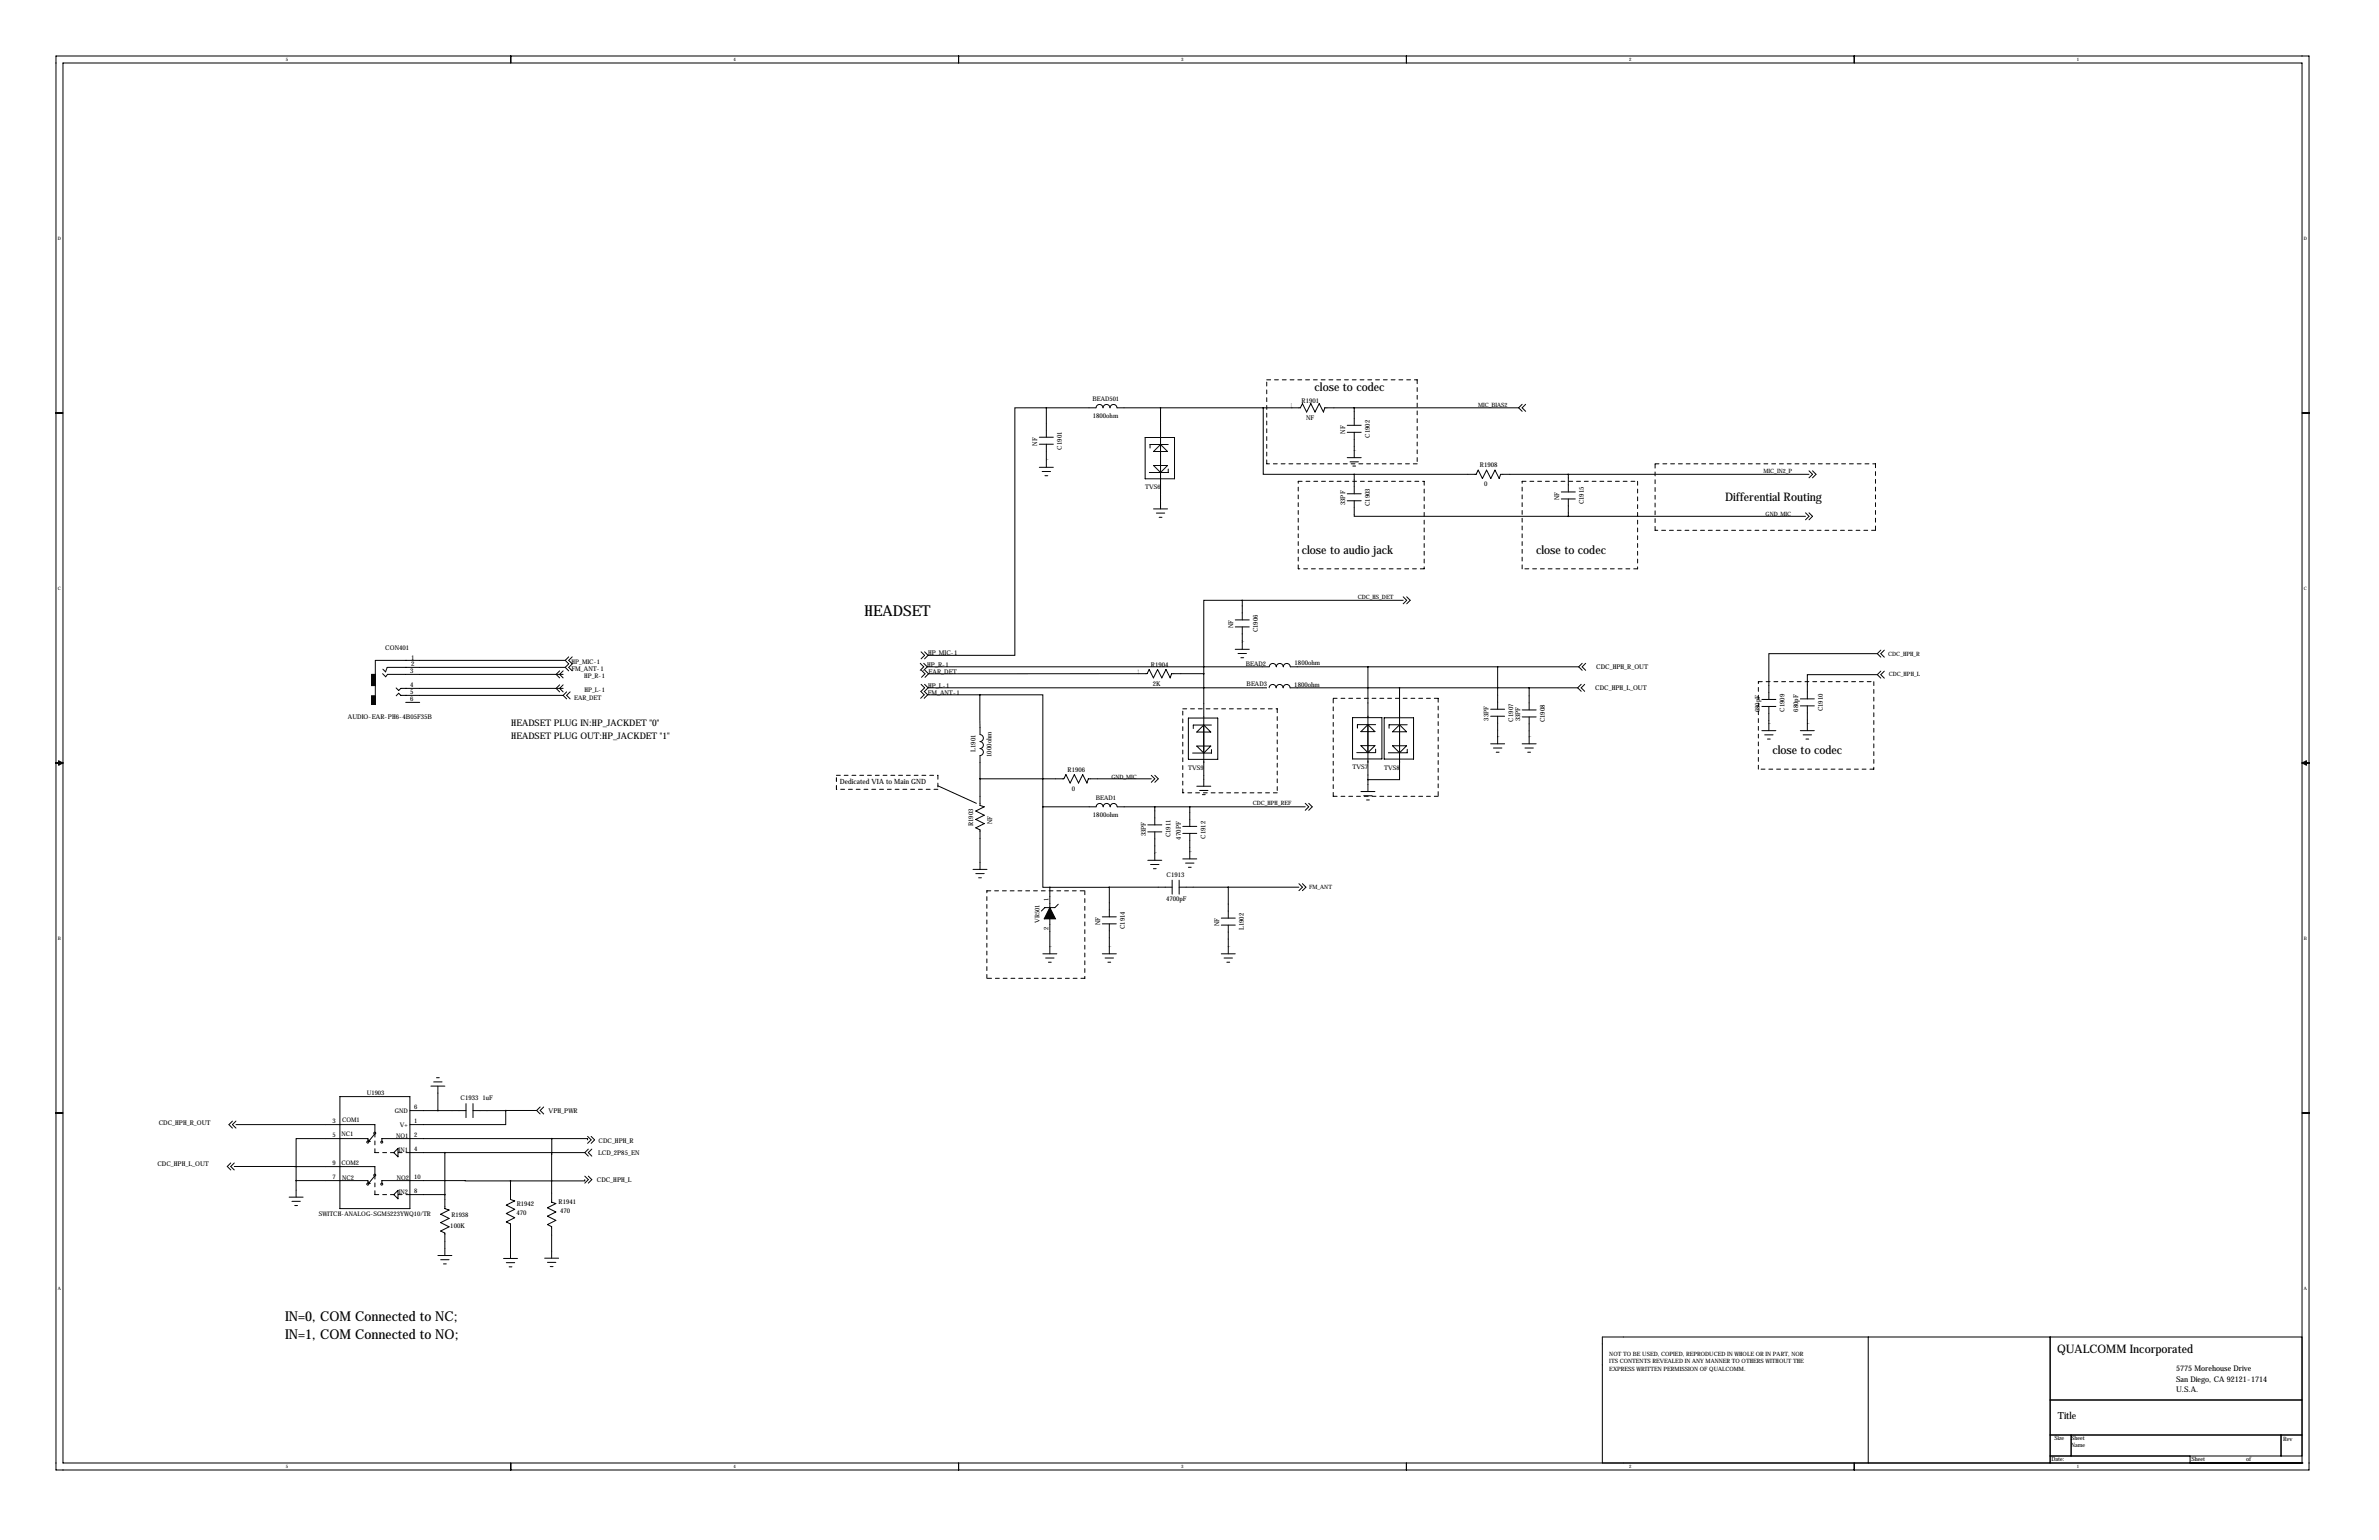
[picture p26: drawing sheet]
<svg xmlns="http://www.w3.org/2000/svg" width="864mm" height="559mm" viewBox="0 0 864 559" stroke-linecap="round" stroke-linejoin="round" font-family="sans-serif">
<defs><g id="words">
<text font-size="5.5" x="313.8" y="223.4">HEADSET</text>
<g font-size="4.9">
<text x="103.5" y="479.3">IN=0, COM Connected to NC;</text>
<text x="103.5" y="485.7">IN=1, COM Connected to NO;</text>
</g>
<g font-size="4.3">
<text x="477.2" y="141.8">close to codec</text>
<text x="626.2" y="181.8">Differential Routing</text>
<text x="472.5" y="200.9">close to audio jack</text>
<text x="557.6" y="200.9">close to codec</text>
<text x="643.4" y="273.6">close to codec</text>
<text x="746.8" y="491">QUALCOMM Incorporated</text>
</g>
<text font-size="3.6" x="747" y="514.9">Title</text>
<g font-size="3.3">
<text x="185.6" y="263.6">HEADSET PLUG IN:HP_JACKDET &quot;0&quot;</text>
<text x="185.6" y="268">HEADSET PLUG OUT:HP_JACKDET &quot;1&quot;</text>
</g>
<g font-size="2.8">
<text x="789.9" y="497.5">5775 Morehouse Drive</text>
<text x="789.9" y="501.3">San Diego, CA 92121-1714</text>
<text x="789.9" y="505.1">U.S.A.</text>
</g>
<text font-size="2.6" x="304.9" y="284.7">Dedicated VIA to Main GND</text>
<g font-size="2.4">
<text x="472.5" y="146.4">R1901</text>
<text x="396.7" y="151.8">1800ohm</text>
<text x="474.1" y="152.4">NF</text>
<text x="376.5" y="161.7" transform="rotate(-90 376.5 161.7)">NF</text>
<text x="488.3" y="157.3" transform="rotate(-90 488.3 157.3)">NF</text>
<text x="497.3" y="158.9" transform="rotate(-90 497.3 158.9)">C1902</text>
<text x="385.5" y="163.2" transform="rotate(-90 385.5 163.2)">C1901</text>
<text x="537.2" y="169.6">R1908</text>
<text x="538.8" y="176.5">0</text>
<text x="488.3" y="183.3" transform="rotate(-90 488.3 183.3)">33PF</text>
<text x="497.3" y="183.7" transform="rotate(-90 497.3 183.7)">C1903</text>
<text x="566" y="181.5" transform="rotate(-90 566 181.5)">NF</text>
<text x="575" y="183" transform="rotate(-90 575 183)">C1915</text>
<text x="447.6" y="228" transform="rotate(-90 447.6 228)">NF</text>
<text x="456.6" y="229.5" transform="rotate(-90 456.6 229.5)">C1906</text>
<text x="139.9" y="235.9">CON401</text>
<text x="149.2" y="239.4">1</text>
<text x="336.9" y="237.8">HP_MIC-1</text>
<text x="148.9" y="244.2">3</text>
<text x="149.2" y="241.8">2</text>
<text x="207.5" y="243.4">FM_ANT-1</text>
<text x="336.6" y="242">HP_R-1</text>
<text x="337.1" y="244.5">EAR_DET</text>
<text x="417.8" y="241.9">R1904</text>
<text x="470" y="241.4">1800ohm</text>
<text x="579.4" y="242.8">CDC_HPH_R_OUT</text>
<text x="148.9" y="251.9">5</text>
<text x="148.9" y="249.4">4</text>
<text x="336.9" y="249.6">HP_L-1</text>
<text x="418.5" y="248.9">2K</text>
<text x="469.9" y="249.1">1800ohm</text>
<text x="579.1" y="250.3">CDC_HPH_L_OUT</text>
<text x="148.9" y="254.3">6</text>
<text x="336.8" y="252.1">FM_ANT-1</text>
<text x="126.3" y="261">AUDIO-EAR-PH6-4B05F35B</text>
<text x="540.4" y="261.5" transform="rotate(-90 540.4 261.5)">33PF</text>
<text x="549.3" y="261.9" transform="rotate(-90 549.3 261.9)">C1907</text>
<text x="551.8" y="261.8" transform="rotate(-90 551.8 261.8)">33PF</text>
<text x="560.8" y="262.1" transform="rotate(-90 560.8 262.1)">C1908</text>
<text x="638.8" y="258.4" transform="rotate(-90 638.8 258.4)">680pF</text>
<text x="647.8" y="258.3" transform="rotate(-90 647.8 258.3)">C1909</text>
<text x="652.8" y="258.2" transform="rotate(-90 652.8 258.2)">680pF</text>
<text x="661.8" y="258.1" transform="rotate(-90 661.8 258.1)">C1910</text>
<text x="354.2" y="272.8" transform="rotate(-90 354.2 272.8)">L1901</text>
<text x="359.9" y="274.7" transform="rotate(-90 359.9 274.7)">1000ohm</text>
<text x="387.6" y="280.1">R1906</text>
<text x="389.1" y="287">0</text>
<text x="353.2" y="299.8" transform="rotate(-90 353.2 299.8)">R1903</text>
<text x="360.2" y="299.1" transform="rotate(-90 360.2 299.1)">NF</text>
<text x="396.8" y="296.6">1800ohm</text>
<text x="415.9" y="303.5" transform="rotate(-90 415.9 303.5)">33PF</text>
<text x="424.9" y="303.8" transform="rotate(-90 424.9 303.8)">C1911</text>
<text x="428.6" y="304.7" transform="rotate(-90 428.6 304.7)">470PF</text>
<text x="437.6" y="304.4" transform="rotate(-90 437.6 304.4)">C1912</text>
<text x="423.5" y="318.1">C1913</text>
<text x="423.3" y="327.1">4700pF</text>
<text x="399.4" y="335.7" transform="rotate(-90 399.4 335.7)">NF</text>
<text x="408.4" y="337.2" transform="rotate(-90 408.4 337.2)">C1914</text>
<text x="442.6" y="336.2" transform="rotate(-90 442.6 336.2)">NF</text>
<text x="451.5" y="337.5" transform="rotate(-90 451.5 337.5)">L1902</text>
<text x="167.2" y="399.2">C1933</text>
<text x="175.1" y="399.1">1uF</text>
<text x="199.1" y="404">VPH_PWR</text>
<text x="57.6" y="408.1">CDC_HPH_R_OUT</text>
<text x="217.1" y="419.1">LCD_2P85_EN</text>
<text x="217.3" y="414.7">CDC_HPH_R</text>
<text x="57.1" y="423.3">CDC_HPH_L_OUT</text>
<text x="216.7" y="429">CDC_HPH_L</text>
<text x="187.6" y="437.7">R1942</text>
<text x="202.8" y="436.8">R1941</text>
<text x="187.5" y="440.7">470</text>
<text x="203.3" y="440">470</text>
<text x="163.5" y="445.5">100K</text>
</g>
<g font-size="2.3">
<text x="396.5" y="145.3">BEAD501</text>
<text x="415.7" y="177.5">TVS6</text>
<text x="207.5" y="240.9">HP_MIC-1</text>
<text x="212" y="246">HP_R-1</text>
<text x="452.2" y="241.5">BEAD2</text>
<text x="212.1" y="251.1">HP_L-1</text>
<text x="452.5" y="249">BEAD3</text>
<text x="208.4" y="254.1">EAR_DET</text>
<text x="431.4" y="279.3">TVS9</text>
<text x="490.9" y="279.2">TVS7</text>
<text x="502.4" y="279.2">TVS8</text>
<text x="397.8" y="290.1">BEAD1</text>
<text x="380.6" y="327.1" transform="rotate(-90 380.6 327.1)">1</text>
<text x="377.3" y="335" transform="rotate(-90 377.3 335)">VR501</text>
<text x="380.6" y="337.4" transform="rotate(-90 380.6 337.4)">2</text>
<text x="133.1" y="397.2">U1903</text>
<text x="120.7" y="407.6">3</text>
<text x="124.2" y="407.3">COM1</text>
<text x="143.3" y="403.9">GND</text>
<text x="150.3" y="407.6">1</text>
<text x="150.3" y="402.5">6</text>
<text x="120.7" y="412.6">5</text>
<text x="124" y="412.2">NC1</text>
<text x="143.8" y="412.8">NO1</text>
<text x="145.1" y="409">V+</text>
<text x="150.3" y="412.6">2</text>
<text x="144.7" y="418">IN1</text>
<text x="150.3" y="417.7">4</text>
<text x="120.7" y="422.8">9</text>
<text x="124" y="422.9">COM2</text>
<text x="120.7" y="427.9">7</text>
<text x="124.2" y="428.1">NC2</text>
<text x="144" y="428.2">NO2</text>
<text x="150.3" y="427.9">10</text>
<text x="144.8" y="433.1">IN2</text>
<text x="150.3" y="433">8</text>
<text x="115.7" y="441.4">SWITCH-ANALOG-SGM5223YWQ10/TR</text>
<text x="163.9" y="441.6">R1938</text>
</g>
<g font-size="2.1">
<text x="536.5" y="147.7">MIC_BIAS2</text>
<text x="640.2" y="171.6">MIC_IN2_P</text>
<text x="640.9" y="187.4">GND_MIC</text>
<text x="492.9" y="217.3">CDC_HS_DET</text>
<text x="685.4" y="237.9">CDC_HPH_R</text>
<text x="685.6" y="245.4">CDC_HPH_L</text>
<text x="403.5" y="282.6">GND_MIC</text>
<text x="454.8" y="292.3">CDC_HPH_REF</text>
<text x="475.2" y="322.6">FM_ANT</text>
<text x="584.2" y="491.9">NOT TO BE USED, COPIED, REPRODUCED IN WHOLE OR IN PART, NOR</text>
<text x="584.2" y="497.5">EXPRESS WRITTEN PERMISSION OF QUALCOMM.</text>
<text x="584.2" y="494.7">ITS CONTENTS REVEALED IN ANY MANNER TO OTHERS WITHOUT THE</text>
<text x="745.7" y="522.6">Size</text>
<text x="751.8" y="525.2">Name</text>
<text x="751.8" y="522.4">Sheet</text>
<text x="828.8" y="522.9">Rev</text>
<text x="744.7" y="530">Date:</text>
<text x="795.5" y="530">Sheet</text>
<text x="815.3" y="530">of</text>
</g>
<g font-size="1.7">
<text x="103.7" y="22.2">5</text>
<text x="266.3" y="22.2">4</text>
<text x="428.8" y="22.2">3</text>
<text x="591.4" y="22.2">2</text>
<text x="754" y="22.2">1</text>
<text x="21" y="87">D</text>
<text x="836.4" y="87">D</text>
<text x="21" y="214">C</text>
<text x="836.4" y="214">C</text>
<text x="21" y="341">B</text>
<text x="836.4" y="341">B</text>
<text x="21" y="468">A</text>
<text x="836.4" y="468">A</text>
<text x="103.7" y="532.8">5</text>
<text x="266.3" y="532.8">4</text>
<text x="428.8" y="532.8">3</text>
<text x="591.4" y="532.8">2</text>
<text x="754" y="532.8">1</text>
</g>
<g font-size=".4">
<text x="469" y="148" transform="rotate(-90 469 148)">N22677826</text>
<text x="379.8" y="167">GND</text>
<text x="491.6" y="163.5">GND</text>
<text x="451" y="233.1">GND</text>
<text x="413.4" y="244.4" transform="rotate(-90 413.4 244.4)">EAR_DET</text>
<text x="642.1" y="262.6">GND</text>
<text x="656.1" y="262.6">GND</text>
<text x="543.7" y="267.4">GND</text>
<text x="555.1" y="267.4">GND</text>
<text x="419.2" y="309.6">GND</text>
<text x="431.9" y="309.1">GND</text>
<text x="381.1" y="343.6">GND</text>
<text x="402.7" y="343.6">GND</text>
<text x="445.9" y="343.6">GND</text>
</g>
</g></defs>
<g fill="none" stroke="#000" stroke-width=".36">
<path d="M20.3 20.3h817.9v513.1h-817.9zM22.9 22.9h812.8v508h-812.8zM185.4 20.3v2.6M348 20.3v2.6M510.5 20.3v2.6M673.1 20.3v2.6M20.3 149.9h2.6M377.3 158.6h5.1M379.8 148h-11.4v89.8h-31.5M379.8 148v10.6M379.8 148h18.1M397.9 148a1.27 1.27 0 0 1 1.2-1.2 1.27 1.27 0 0 1 1.3 1.2"/>
<path d="M400.4 148a1.27 1.27 0 0 1 1.3-1.2 1.27 1.27 0 0 1 1.2 1.2M402.9 148a1.27 1.27 0 0 1 1.3-1.2 1.27 1.27 0 0 1 1.3 1.2h66.5l.8-1.5 1.5 3 1.5-3 1.6 3 1.5-3 1.5 3 .5-1.5h70.4M415.7 158.8h10.7v14.9h-10.7zM421.3 148v36.7M458.6 148v24.1h33M489.1 154.3h5M489.1 156.9h5M491.6 148v6.3M491.6 156.9v9.2M551.3 148l1.3 1.3M552.6 146.7l-1.3 1.3M553.8 146.7l-1.2 1.3 1.2 1.3"/>
<path d="M835.7 149.9h2.5M377.3 161.2h5.1M377.3 169.6h5.1M378.3 171.1h3.1M379.3 172.6h1M379.8 161.2v8.4M418.7 168.9h5.1l-2.5 2.5zM421.3 161.3l2.5 2.5h-5.1zM424.1 170.2v1.2h-6.9M424.1 161.3h-6.6v1.3M489.1 179.2h5M489.1 166.1h5"/>
<path d="M490.1 167.6h3M491.1 169.1h1M491.6 172.1v7.1M491.6 172.1h44.2l.8-1.5 1.5 3 1.5-3 1.6 3 1.5-3 1.5 3 .5-1.5h112M566.8 178.5h5.1M569.3 172.1v6.4M656.7 170.8l1.3 1.3-1.3 1.3M658 170.8l1.2 1.3-1.2 1.3M418.7 184.7h5.1M419.8 186.2h3M420.8 187.7h1M489.1 181.7h5"/>
<path d="M491.6 181.7v5.7h77.7M566.8 181.1h5.1M569.3 181.1v6.3M569.3 187.4h86.1M655.4 186.1l1.3 1.3-1.3 1.2M656.7 186.1l1.3 1.3-1.3 1.2M451 217.8h-14v26.7M451 217.8v7.1M451 217.8h58.4M509.4 216.6l1.2 1.2-1.2 1.3M510.6 216.6l1.3 1.2-1.3 1.3M205.2 239.6h-69v16.1"/>
<path d="M205.2 239.6l1.3 1.3-1.3 1.3M206.5 238.4l-1.3 1.2M207.7 238.4l-1.2 1.2 1.2 1.3-1.2 1.3 1.2 1.2M334.4 236.5l1.2 1.3-1.2 1.3M335.6 236.5l1.3 1.3M336.9 237.8l-1.3 1.3M448.4 224.9h5.1M448.4 227.5h5.1M448.4 235.6h5.1M449.4 237.1h3.1M450.4 238.7h1.1M451 227.5v8.1"/>
<path d="M681.5 237.2h-39.4v16.6M681.5 237.2l1.3 1.3M682.8 235.9l-1.3 1.3M684 235.9l-1.2 1.3 1.2 1.3M138.9 244.4l1.1 1.2 .7-.9h63.7M143.8 249.6l.9 .9 .8-.7h58.9M147.3 254.9h5M203.1 248.5l-1.2 1.3 1.2 1.3M203.1 243.4l-1.2 1.3 1.2 1.3M204.4 252.3h-58.9l-.8-.7-.9 .9M204.4 252.3l1.3 1.3M204.4 248.5l-1.3 1.3 1.3 1.3"/>
<path d="M204.4 243.4l-1.3 1.3 1.3 1.3M205.2 242.2h-64.6l-.6 1.6-1-1M205.2 242.2l1.3 1.2M205.7 251.1l-1.3 1.2M207 251.1l-1.3 1.2 1.3 1.3M334.1 240.7l1.2 1.3-1.2 1.2M334.2 250.9l1.3 1.2-1.3 1.3M334.4 248.3l1.2 1.3-1.2 1.3M334.5 243.2l1.3 1.3-1.3 1.3M335.3 240.7l1.3 1.3M335.5 250.9l1.3 1.2M335.6 248.3l1.3 1.3"/>
<path d="M335.8 243.2l1.3 1.3M336.6 242l124.2-.1a1.27 1.27 0 0 1 1.2-1.2 1.27 1.27 0 0 1 1.3 1.3 1.27 1.27 0 0 1 1.3-1.3 1.27 1.27 0 0 1 1.2 1.3 1.27 1.27 0 0 1 1.3-1.3 1.27 1.27 0 0 1 1.3 1.3h104.7M336.6 242l-1.3 1.2M336.8 252.1l-1.3 1.3M336.8 252.1h18.9M336.9 249.6h123M336.9 249.6l-1.3 1.3M337.1 244.5l79.3-.1 .8-1.5 1.5 3.1 1.5-3.1 1.5 3.1 1.6-3.1 1.5 3.1 .5-1.6 11.7 .1M337.1 244.5l-1.3 1.3M355.7 252.1l.1 14.4a1.27 1.27 0 0 1 1.2 1.3 1.27 1.27 0 0 1-1.2 1.3 1.27 1.27 0 0 1 1.2 1.3 1.27 1.27 0 0 1-1.2 1.2 1.27 1.27 0 0 1 1.2 1.3 1.27 1.27 0 0 1-1.2 1.3v18.1l1.5 .5-3.1 1.5 3.1 1.5-3.1 1.5 3.1 1.6-3.1 1.5 1.6 .7v14.4M355.7 252.1h22.9v40.7M437 244.5v40.8"/>
<path d="M460.7 249.6a1.27 1.27 0 0 1 1.3-1.2 1.27 1.27 0 0 1 1.2 1.2M463.2 249.6a1.27 1.27 0 0 1 1.3-1.2 1.27 1.27 0 0 1 1.3 1.2M465.8 249.6a1.27 1.27 0 0 1 1.3-1.2 1.27 1.27 0 0 1 1.2 1.2h104.4M496.6 242v45.2M508.1 249.6v33.3h-11.5M541.1 257.4h5.1M541.1 259.9h5.1M543.7 242v15.4M543.7 259.9v10M552.6 257.6h5M555.1 249.6v8M572.7 249.6l1.3 1.3"/>
<path d="M573.1 242l1.2 1.2M574 248.3l-1.3 1.3M574.3 240.7l-1.2 1.3M575.3 248.3l-1.3 1.3 1.3 1.3M575.6 240.7l-1.3 1.3 1.3 1.2M639.6 253.8h5.1M639.6 256.3h5.1M642.1 256.3v8.8M653.5 253.6h5.1M653.5 256.1h5.1M656.1 256.1v9M681.5 244.8h-25.4v8.8"/>
<path d="M681.5 244.8l1.3 1.3M682.8 243.5l-1.3 1.3M684 243.5l-1.2 1.3 1.2 1.3M20.3 276.9h2.6M21.3 276.1l1.6 .8-1.6 .7zM431.4 260.6h10.7v14.9h-10.7zM434.4 270.7h5.1l-2.5 2.6zM437 263.1l2.5 2.5h-5.1zM439.8 272v1.3h-6.9M439.8 263.1h-6.6v1.3M491 260.4h10.6v15h-10.6zM494 270.6h5.1l-2.5 2.5z"/>
<path d="M496.6 262.9l2.5 2.6h-5.1zM499.4 271.8v1.3h-6.9M499.4 262.9h-6.6v1.3M502.5 260.5h10.6v14.9h-10.6zM505.5 265.5l2.6-2.5 2.5 2.5zM505.5 270.6h5.1l-2.5 2.6zM510.8 271.9v1.3h-6.8M510.8 263h-6.6v1.3M541.1 269.9h5.1M542.1 271.4h3.1M543.2 272.9h1M552.6 260.1h5"/>
<path d="M552.6 269.9h5M553.6 271.4h3M554.6 272.9h1M555.1 260.1v9.8M639.6 265.1h5.1M640.6 266.6h3M641.6 268.2h1M653.5 265.1h5.1M654.6 266.6h3M655.6 268.2h1M835.7 276.9h2.5M835.7 276.9l1.5-.8v1.5z"/>
<path d="M340.5 285.1l13.9 6.4M355.8 282.6h30.4l.7-1.5 1.6 3 1.5-3 1.5 3 1.5-3 1.6 3 .5-1.5h22.8M378.6 292.8l19.3-.1a1.27 1.27 0 0 1 1.3-1.2 1.27 1.27 0 0 1 1.3 1.3 1.27 1.27 0 0 1 1.2-1.3 1.27 1.27 0 0 1 1.3 1.3 1.27 1.27 0 0 1 1.3-1.3 1.27 1.27 0 0 1 1.2 1.3h68.3M378.6 292.8v29.2h2.5M416.7 299.3h5M417.9 281.3l1.3 1.3-1.3 1.3M419.2 292.8v6.5M419.2 281.3l1.3 1.3-1.3 1.3M429.4 299.9h5M431.9 292.8v7.1M434.4 285.3h5.1M435.5 286.8h3"/>
<path d="M436.5 288.3h1M473.8 291.5l1.3 1.3-1.3 1.2M475.1 291.5l1.3 1.3-1.3 1.2M494 287.2h5.1M495 288.7h3.1M496.1 290.3h1M353.2 315.5h5.1M354.2 317h3.1M355.2 318.5h1.1M416.7 301.9h5M416.7 312.2h5M417.7 313.7h3"/>
<path d="M418.7 315.2h1M419.2 301.9v10.3M425.5 319.4v5.1M428 319.4v5.1M429.4 302.4h5M429.4 311.7h5M430.4 313.2h3M431.4 314.7h1M431.9 302.4v9.3M381.1 322v7.3M381.1 333.4v12.7M381.1 322h21.6"/>
<path d="M384.1 328.1l-1.2 1.2h-3.6l-1.2 1.3M400.2 332.7h5M400.2 335.2h5M402.7 322v10.7M402.7 335.2v10.9M425.5 321.9l-22.8 .1M428 321.9h43.5M443.3 333.1h5.1M443.3 335.7h5.1M445.9 321.9v11.2M445.9 335.7v10.4M471.5 320.6l1.3 1.3-1.3 1.3"/>
<path d="M472.8 320.6l1.3 1.3-1.3 1.3M378.6 346.1h5M379.6 347.6h3M380.6 349.1h1M400.2 346.1h5M401.2 347.6h3M402.2 349.1h1M443.3 346.1h5.1M444.3 347.6h3.1M445.4 349.1h1M123.4 397.9h25.4v40.7h-25.4zM156.4 394.1h5.1"/>
<path d="M157.4 392.6h3.1M158.4 391.1h1.1M159 394.1v8.9M20.3 403.9h2.6M84.4 406.8l-1.3 1.3 1.3 1.2M85.6 408.1h50.5v2.8M85.6 406.8l-1.2 1.3 1.2 1.2M133.6 414.2v-1h-26.1v15.2M133.8 413.7l.5 .5h-.5zM136.1 411.4l-2.3 2.8M144.5 416.7v3.1l-1.5-1.6zM148.8 418.2h63.5"/>
<path d="M148.8 403h20.4M161.5 418.2v20.4l1.5 .5-3 1.5 3 1.5-3 1.5 3 1.6-3 1.5 1.5 .7v8.2M169.2 400.5v5M171.7 403h11.9M171.7 400.5v5M183.6 403v5.1h-34.8M194.8 402.9l-11.2 .1M194.8 402.9l1.3 1.3M196.1 401.7l-1.3 1.2M197.4 401.7l-1.3 1.2 1.3 1.3M200.3 413.2v23l1.5 .5-3.1 1.6 3.1 1.5-3.1 1.5 3.1 1.5-3.1 1.5 1.6 .8v11.4M200.3 413.2h13v.4"/>
<path d="M200.3 413.2h-61.7v1M212.3 418.2l1.3 1.3M213.3 412.3l1.3 1.3-1.3 1.3M213.6 417l-1.3 1.2M214.6 412.3l1.2 1.3-1.2 1.3M214.8 417l-1.2 1.2 1.2 1.3M835.7 403.9h2.5M83.8 422l-1.3 1.3 1.3 1.2M85 423.3h51.1v2.8M85 422l-1.2 1.3 1.2 1.2M105 434.4h5M106 435.9h3"/>
<path d="M107 437.4h1M107.5 428.4h26.1v1M107.5 428.4v6M133.8 428.9l.5 .5h-.5zM136.1 426.6l-2.3 2.8M144.5 432v3l-1.5-1.5zM148.8 433.5h12.7M185.3 428.5l-46.7-.1v1M185.3 428.5v6.8l1.5 .5-3 1.5 3 1.5-3 1.5 3 1.6-3 1.5 1.5 .7v12.5M212.3 428v.5h-27M212.3 426.8l1.3 1.2-1.3 1.3M213.6 426.8l1.2 1.2-1.2 1.3"/>
<path d="M159 455.6h5M160 457.1h3M161 458.6h1M182.8 456.6h5.1M183.8 458.2h3M184.8 459.7h1M197.7 456.5h5.1M198.7 458.1h3.1M199.7 459.6h1.1M678.2 485.1v45.8M744.2 485.1v45.8M835.7 485.1h-254v45.8"/>
<path d="M744.2 508h91.5M185.4 530.9v2.5M348 530.9v2.5M510.5 530.9v2.5M673.1 530.9v2.5M744.2 520.7h91.5M744.2 528.3h91.5M751.8 520.7v7.6M795 530.9h.1M795 528.3v2.6M828 520.7v7.6M835.7 530.9h.1"/>
<circle cx="133.5" cy="414.4" r=".36"/>
<circle cx="136" cy="411.2" r=".36"/>
<circle cx="138.6" cy="414.4" r=".36"/>
<circle cx="133.5" cy="429.7" r=".36"/>
<circle cx="136" cy="426.4" r=".36"/>
<circle cx="138.6" cy="429.7" r=".36"/>
</g>
<g fill="none" stroke="#000" stroke-width=".36" stroke-dasharray="1.4 1.4">
<path d="M459.8 137.8h54.7M514.5 137.8v30.5M459.8 168.3v-30.5M471.3 174.7h45.7M514.5 168.3h-54.7M517 174.7v31.7M552.6 174.7h41.9M594.5 174.7v31.7M600.8 168.3h80M680.8 168.3v24.1M600.8 192.4v-24.1M680.8 192.4h-80"/>
<path d="M471.3 206.4v-31.7M517 206.4h-45.7M552.6 206.4v-31.7M594.5 206.4h-41.9M429.4 257.2h34.3M463.7 257.2v30.5M484 253.4h38.1M522.1 253.4v35.6M638.3 247.3h41.9M680.2 247.3v31.8M638.3 279.1v-31.8M680.2 279.1h-41.9"/>
<path d="M303.6 286.4v-5.1M303.6 281.3h36.9M340.5 281.3v5.1M340.5 286.4h-36.9M429.4 287.7v-30.5M463.7 287.7h-34.3M484 289v-35.6M522.1 289h-38.1M358.2 323.2h35.6M393.8 323.2v31.8M358.2 355v-31.8M393.8 355h-35.6"/>
<path d="M136.1 418.2v-6.6M148.8 418.2h-12.7M136.1 433.5v-6.6M148.8 433.5h-12.7"/>
</g>
<path d="M134.9 244.7h1.3v4.1h-1.3zM134.9 252.5h1.3v3.1h-1.3z" fill="#000" stroke="#000" stroke-width=".36"/>
<path d="M381.1 329.3l2 4.1h-4z" fill="#000" stroke="#000" stroke-width=".38"/>
<path d="M378.5 292.8a.05 .05 0 0 0 .1 0 .05 .05 0 0 0-.1 0zM508 249.6a.05 .05 0 0 0 .1 0 .05 .05 0 0 0-.1 0zM450.9 217.8a.05 .05 0 0 0 .1 0 .05 .05 0 0 0-.1 0zM355.7 282.6a.05 .05 0 0 0 .1 0 .05 .05 0 0 0-.1 0zM158.9 403a.05 .05 0 0 0 .1 0 .05 .05 0 0 0-.1 0zM543.6 242a.05 .05 0 0 0 .1 0 .05 .05 0 0 0-.1 0z" fill="#000" stroke="#000" stroke-width=".51"/>
<use href="#words"/>
</svg>
